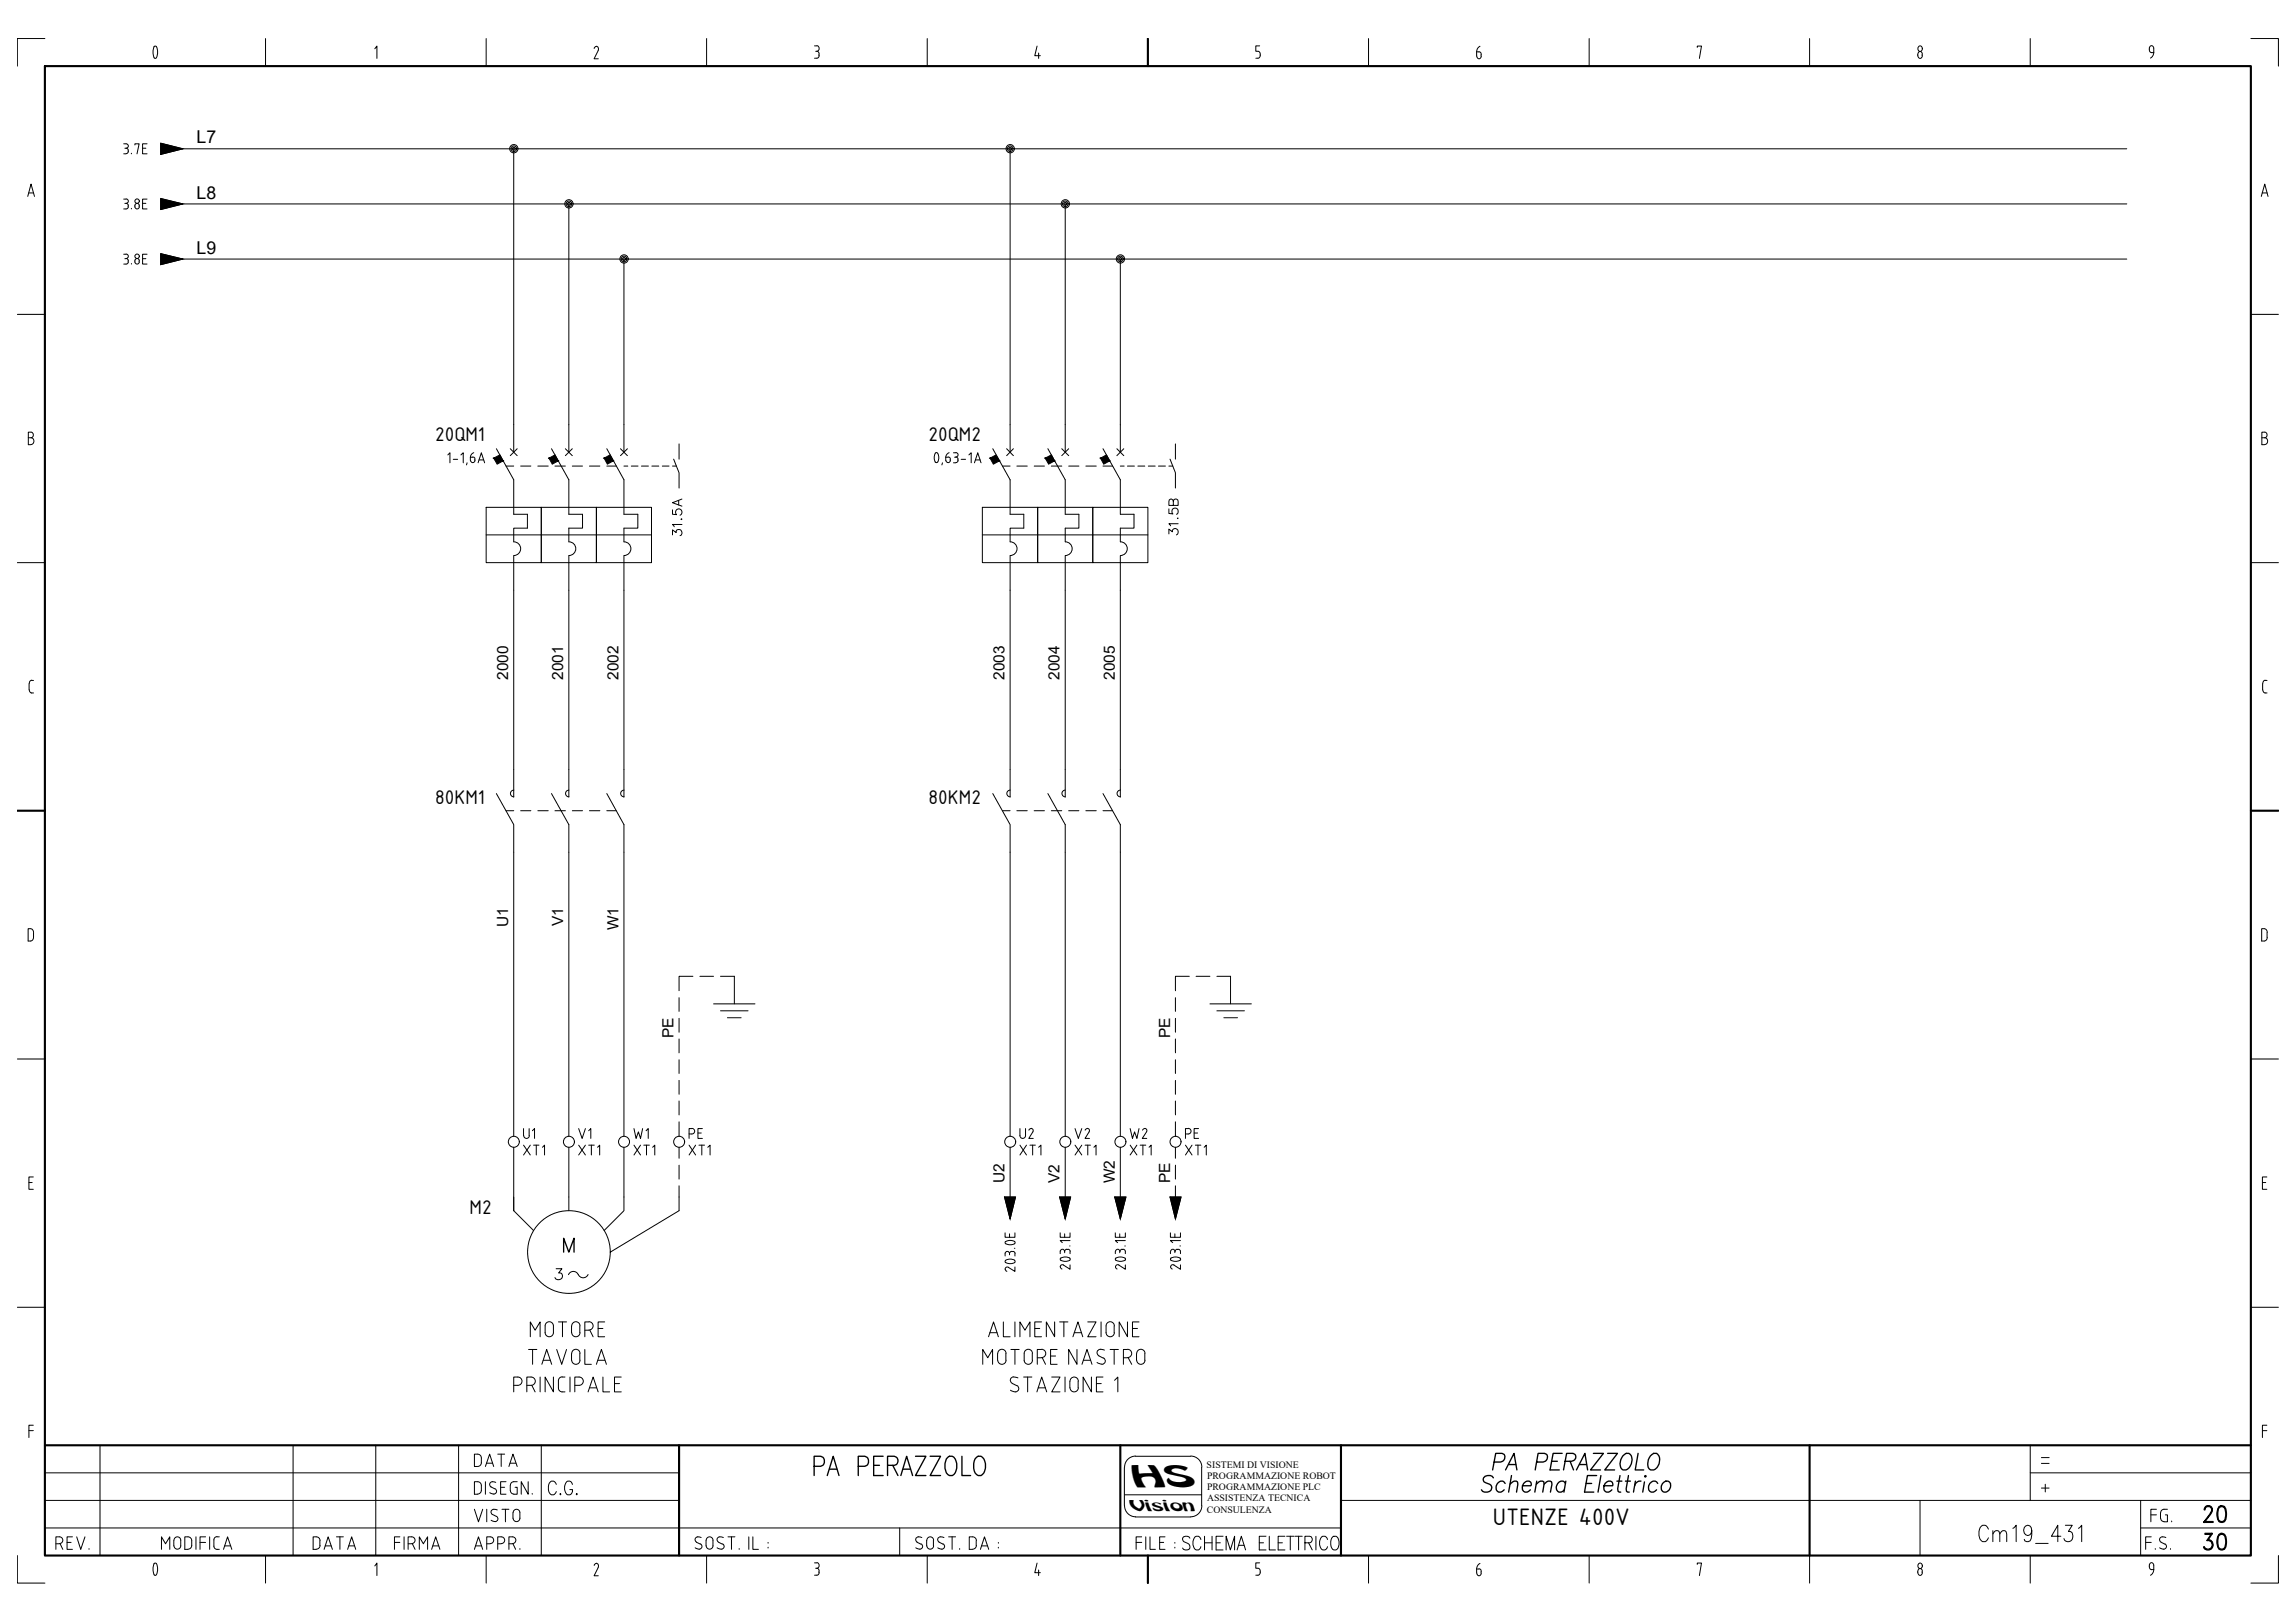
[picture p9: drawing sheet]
<svg xmlns="http://www.w3.org/2000/svg" width="420mm" height="297mm" viewBox="0 0 420 297" stroke-linecap="round" stroke-linejoin="round" font-family="sans-serif">
<defs><g id="words">
<text font-size="4.8" x="207.4" y="272.1">HS</text>
<text font-size="4.7" x="273.3" y="279.2">UTENZE 400V</text>
<g font-size="3.9">
<text x="79.7" y="80.8">20QM1</text>
<text x="170" y="80.8">20QM2</text>
<text x="79.7" y="147.1">80KM1</text>
<text x="170" y="147.1">80KM2</text>
<text x="86" y="222.1">M2</text>
</g>
<g font-size="3.2">
<text x="36" y="26.2">L7</text>
<text x="36" y="36.3">L8</text>
<text x="36" y="46.4">L9</text>
</g>
<g font-size="2.8">
<text x="93" y="124.4" transform="rotate(-90 93 124.4)">2000</text>
<text x="103.1" y="124.4" transform="rotate(-90 103.1 124.4)">2001</text>
<text x="113.2" y="124.4" transform="rotate(-90 113.2 124.4)">2002</text>
<text x="183.9" y="124.4" transform="rotate(-90 183.9 124.4)">2003</text>
<text x="194" y="124.4" transform="rotate(-90 194 124.4)">2004</text>
<text x="204.1" y="124.4" transform="rotate(-90 204.1 124.4)">2005</text>
<text x="93" y="169.7" transform="rotate(-90 93 169.7)">U1</text>
<text x="103.1" y="169.5" transform="rotate(-90 103.1 169.5)">V1</text>
<text x="113.2" y="170.3" transform="rotate(-90 113.2 170.3)">W1</text>
<text x="123.3" y="190" transform="rotate(-90 123.3 190)">PE</text>
<text x="214.2" y="190" transform="rotate(-90 214.2 190)">PE</text>
<text x="183.9" y="216.5" transform="rotate(-90 183.9 216.5)">U2</text>
<text x="194" y="216.5" transform="rotate(-90 194 216.5)">V2</text>
<text x="204.1" y="216.5" transform="rotate(-90 204.1 216.5)">W2</text>
<text x="214.2" y="216.5" transform="rotate(-90 214.2 216.5)">PE</text>
</g>
<text font-size="2.4" x="206.9" y="276.6">Vision</text>
<g font-size="1.8">
<text x="220.9" y="268.7">SISTEMI DI VISIONE</text>
<text x="221" y="270.8">PROGRAMMAZIONE ROBOT</text>
<text x="221" y="272.8">PROGRAMMAZIONE PLC</text>
<text x="221" y="274.8">ASSISTENZA TECNICA</text>
<text x="220.9" y="276.8">CONSULENZA</text>
</g>
</g></defs>
<path d="M8.2 12.1h403.9v272.6h-403.9zM210.1 7.1v5M3.2 148.4h5M412.1 148.4h5M8.2 264.5h403.9M124.3 264.5v20.2M205.1 264.5v20.2M245.5 264.5v20.2M331.3 264.5v20.2M210.1 284.7v5" fill="none" stroke="#000" stroke-width=".39"/>
<g fill="none" stroke="#000" stroke-width=".18">
<path d="M8.2 7.1h-5v5M28.2 8.6l.2-.2 .2 .2M28.2 8.5l-.2 1.3a.76 .76 0 0 0 .4 .9l.2-.1a2.48 2.48 0 0 0 .1-2.1M48.6 7.1v5M68.6 8.9l.4-.5v2.3M89 7.1v5M109.2 8.5l.3 .2v.5M109.2 8.5l-.4 .4M109.5 9.3l-.7 1.5h.7M129.4 7.1v5M149.1 8.4h.4M149.1 10.7h.4"/>
<path d="M149.3 9.4h.2M149.6 8.4a.53 .53 0 0 1 .4 .5 .53 .53 0 0 1-.4 .5l.3 .2 .1 .3M149.9 9.9v.3M150 10.1l-.1 .3-.3 .3M169.8 7.1v5M189.9 8.4l-.5 1.8h1.1M190.1 9.7v1M230.6 8.4h-.7v1l.6 .1 .2 .4M230.7 9.9a.57 .57 0 0 1-.4 .8h-.4M250.5 7.1v5M270.4 10.2v.3l.4 .3 .3-.3 .1-.3M271 8.5a1.14 1.14 0 0 0-.7 1"/>
<path d="M271.1 10v.3M271.2 10a.41 .41 0 0 0-.4-.5h-.5v.8M290.9 7.1v5M310.7 8.7v-.3h.8l-.4 2.3M331.3 7.1v5M351.1 9.9v.3M351.1 9.9l.1-.2 .3-.3a.55 .55 0 0 1 .4 .8M351.1 10.2l.1 .2 .3 .3 .4-.3v-.2M351.3 8.5a.47 .47 0 0 1 .6 .4 .47 .47 0 0 1-.6 .4 .59 .59 0 0 1 0-.8zM371.7 7.1v5M393.5 9.1a.51 .51 0 0 1 .1-.5 .51 .51 0 0 1 .5-.2l.2 .5v.7M393.5 9.1l.2 .5h.6"/>
<path d="M394.3 9.5a1.16 1.16 0 0 1-.6 1.1M412.1 7.1h5v5M5.1 35.9l.6-2.2 .6 2.2M5.3 35.3h.8M22.6 26.3h.5a.41 .41 0 0 1 .4 .4 .41 .41 0 0 1-.4 .4M22.6 28.2h.5M22.6 36.4h.5M22.9 27.1h.2M22.9 37.2h.2M23.1 27.1a.42 .42 0 0 1 .4 .6M23.1 36.4a.41 .41 0 0 1 .4 .4 .41 .41 0 0 1-.4 .4M23.1 37.2a.52 .52 0 0 1 .4 .5 .52 .52 0 0 1-.4 .5h-.5"/>
<path d="M23.5 27.7l-.2 .4h-.2M24.1 28v.2M24.1 38.1v.1M24.7 26.5v-.2h.8l-.4 1.9M24.9 37.3a.46 .46 0 0 1 .6 .5 .46 .46 0 0 1-.8 .2v-.4zM26.1 27.1h.6M26.1 37.2h.6M26.9 26.3h-.8v1.9h.8M26.9 36.4h-.8v1.8h.8M29.4 26.2l4.1 1-4.1 1.1zM29.4 36.3l4.1 1-4.1 1zM33.5 27.2h355.9"/>
<path d="M33.5 37.3h355.9M94.1 27.2v55.6M104.1 37.3v45.5M184.9 27.2v55.6M195 37.3v45.5M414 35.9l.6-2.2 .6 2.2M414.2 35.3h.8M3.2 57.5h5M22.6 46.5h.5M22.9 47.3h.2M23.1 46.5a.41 .41 0 0 1 .4 .4 .41 .41 0 0 1-.4 .4M23.1 47.3l.2 .1 .2 .3"/>
<path d="M23.5 47.7a.42 .42 0 0 1-.4 .6h-.5M24.1 48.2v.1M24.7 47.7a.41 .41 0 0 1 .4-.4 .41 .41 0 0 1 .4 .4M24.7 47.7a.43 .43 0 0 0 .4 .6 .43 .43 0 0 0 .4-.6M26.1 47.3h.6M26.9 46.5h-.8v1.8h.8M29.4 46.4l4.1 1-4.1 1zM33.5 47.4h355.9M114.2 47.4v35.4M205.1 47.4v35.4M412.1 57.5h5M5.2 80.1h.5"/>
<path d="M5.7 80.1a.63 .63 0 0 1 .5 .6 .63 .63 0 0 1-.5 .7M5.7 80.1a.53 .53 0 0 0 .4-.5 .53 .53 0 0 0-.4-.5h-.5v2.3h.5M82 83.3l.4-.4v1.8M83 84.1h.8M84.4 83.3l.4-.4v1.8M85.5 84.7l-.1 .4M86.1 84.3a.41 .41 0 0 0 .5 .4 .41 .41 0 0 0 .4-.4M86.7 82.9a.93 .93 0 0 0-.6 .8M86.9 84.1v.2M87 84.1a.37 .37 0 0 0-.5-.5l-.4 .1v.6M87.5 84.7l.6-1.8 .6 1.8M87.7 84.2h.8"/>
<path d="M89 92.9h10.1v10.1h-10.1zM89 97.9h30.3M90.9 82.1l3.2 5.7v6.3h2.5v2.6h-2.5v2.5a1.25 1.25 0 0 1 1.2 1.2 1.25 1.25 0 0 1-1.2 1.3M92.6 85.3h1.5M93.4 82.1l1.3 1.3M94.7 82.1l-1.3 1.3M95.3 85.3h1.9M98.5 85.3h1.9M99.1 92.9h10.1v10.1h-10.1zM101 82.1l3.1 5.7v6.3h2.5v2.6h-2.5v2.5M101.6 85.3h1.9M103.5 82.1l1.3 1.3"/>
<path d="M104.2 99.2a1.25 1.25 0 0 1 1.2 1.2 1.25 1.25 0 0 1-1.2 1.3M104.8 82.1l-1.3 1.3M104.8 85.3h1.8M107.9 85.3h1.9M109.2 92.9h10.1v10.1h-10.1zM111.1 82.1l3.1 5.7v6.3h2.6v2.6h-2.6v2.5a1.25 1.25 0 0 1 1.3 1.2 1.25 1.25 0 0 1-1.3 1.3M111.1 85.3h1.7M113.6 82.1l1.3 1.3M114.2 85.3h.7M114.9 82.1l-1.3 1.3M115.6 85.3h1.2M117.4 85.3h1.3"/>
<path d="M119.3 85.3h1.3M121.2 85.3h1.3M123.1 97.9v-.9l.7 .5a.57 .57 0 0 1 .8-.5 .57 .57 0 0 1 .1 1h-.2M123.1 93.3v.8l.8 .1a.61 .61 0 0 1 0-.9 .61 .61 0 0 1 .9 .1 .61 .61 0 0 1-.3 .9M123.1 85.3h.7M123.3 84l1 2.5v2.8M124.2 91.6v.8M124.3 81.2v2.8M124.7 94.9l.1 .1h-.1M124.8 96h-1.7l.3 .4M124.8 91.3l-1.7 .7 1.7 .6M171.2 82.9l.2-.1 .2 .1"/>
<path d="M171.2 83a1.26 1.26 0 0 0 .2 1.7l.2-.1M171.7 83a1.71 1.71 0 0 1 0 1.6M172.5 84.7l-.1 .4M173.1 83.7l.5-.1a.47 .47 0 0 1 .4 .7 .47 .47 0 0 1-.8 .2v-.2M173.1 83.7v.6M173.8 82.9a.93 .93 0 0 0-.7 .8M174.6 82.9h.4M174.6 84.7h.4M174.8 83.7h.2M175 82.8a.41 .41 0 0 1 .4 .4 .41 .41 0 0 1-.4 .4M175 83.6l.3 .2 .1 .2M175.4 84.1a.42 .42 0 0 1-.4 .6"/>
<path d="M176 84.1h.8M177.4 83.3l.4-.4v1.8M178.4 84.7l.6-1.8 .6 1.8M178.6 84.2h.8M179.8 92.9h10.2v10.1h-10.2zM179.8 97.9h30.3M181.8 82.1l3.1 5.7v6.3h2.5v2.6h-2.5v2.5M183.5 85.3h1.4M184.3 82.1l1.2 1.3M184.9 99.2a1.25 1.25 0 0 1 1.3 1.2 1.25 1.25 0 0 1-1.3 1.3M185.5 82.1l-1.2 1.3M186.2 85.3h1.9"/>
<path d="M189.3 85.3h1.9M190 92.9h10.1v10.1h-10.1zM191.8 82.1l3.2 5.7v6.3h2.5v2.6h-2.5v2.5a1.25 1.25 0 0 1 1.3 1.2 1.25 1.25 0 0 1-1.3 1.3M192.5 85.3h1.9M194.4 82.1l1.3 1.3M195.7 85.3h1.8M195.7 82.1l-1.3 1.3M198.8 85.3h1.9M200.1 92.9h10v10.1h-10zM201.9 82.1l3.2 5.7v6.3h2.5v2.6h-2.5v2.5M201.9 85.3h1.8M204.5 82.1l1.2 1.3"/>
<path d="M205.1 85.3h.7M205.1 99.2a1.25 1.25 0 0 1 1.3 1.2 1.25 1.25 0 0 1-1.3 1.3M205.7 82.1l-1.2 1.3M206.4 85.3h1.3M208.3 85.3h1.3M210.2 85.3h1.3M212.1 85.3h1.3M214 97.7v-.9l.6 .5a.55 .55 0 0 1 .6-.6 .55 .55 0 0 1 .5 .8l-.1 .2-.2 .2M214 93.1v.9l.7 .1a.6 .6 0 0 1 0-1 .6 .6 0 0 1 .9 .1 .6 .6 0 0 1-.2 .9M214 85.3h.7M214.2 84l1 2.5v2.8M214.8 91.8a.44 .44 0 0 1 .4-.5 .44 .44 0 0 1 .5 .5v.7h-1.7v-.7l.1-.4a.38 .38 0 0 1 .6 .1l.1 1"/>
<path d="M215.2 81.2v2.8M215.6 94.8l.1 .1h-.2M215.7 95.8h-1.7l.3 .4M414.1 80.1h.5M414.6 80.1a.63 .63 0 0 1 .5 .6 .63 .63 0 0 1-.5 .7M414.6 80.1a.53 .53 0 0 0 .4-.5 .53 .53 0 0 0-.4-.5h-.5v2.3h.5M3.2 103h5M94.1 101.7v44.2M104.1 101.7v44.2M114.2 101.7v44.2M184.9 101.7v44.2M195 101.7v44.2"/>
<path d="M205.1 101.7v44.2M412.1 103h5M5.3 125.1v1.2M5.4 126.2v.3l.4 .3M5.8 126.8h.3M5.8 124.5h.3M5.8 124.5l-.4 .3v.3M414.3 126.2l.2 .5 .5 .1M414.7 124.5h.3M414.7 124.5l-.4 .3-.1 1.5M90.9 145.2l3.2 5.7v57.1M92.6 148.4h1.5"/>
<path d="M94.1 144.6a.62 .62 0 0 0-.6 .6 .62 .62 0 0 0 .6 .6M95.3 148.4h1.9M98.5 148.4h1.9M101 145.2l3.1 5.7v57.1M101.6 148.4h1.9M104.2 144.6a.62 .62 0 0 0-.7 .6 .62 .62 0 0 0 .7 .6M104.8 148.4h1.8M107.9 148.4h1.9M111.1 145.2l3.1 5.7v57.1M111.1 148.4h1.7M114.2 144.6a.62 .62 0 0 0-.6 .6 .62 .62 0 0 0 .6 .6M181.8 145.2l3.1 5.7v57.1"/>
<path d="M183.5 148.4h1.4M184.9 144.6a.62 .62 0 0 0-.6 .6 .62 .62 0 0 0 .6 .6M186.2 148.4h1.9M189.3 148.4h1.9M191.8 145.2l3.2 5.7v57.1M192.5 148.4h1.9M195 144.6a.62 .62 0 0 0-.6 .6 .62 .62 0 0 0 .6 .6M195.7 148.4h1.8M198.8 148.4h1.9M201.9 148.4h1.8M201.9 145.2l3.2 5.7v57.1M205.1 144.6a.62 .62 0 0 0-.6 .6 .62 .62 0 0 0 .6 .6"/>
<path d="M5.2 170h.4a.63 .63 0 0 1 .5 .7v.8a.63 .63 0 0 1-.5 .7h-.4zM126.9 178.7h-2.6v2.6M128.1 178.7h2.5M131.9 178.7h2.5v5M217.7 178.7h-2.5v2.6M219 178.7h2.5M222.8 178.7h2.5v5M415 170.7v.9M415.1 170.7a.63 .63 0 0 0-.6-.7h-.4v2.2h.4a.63 .63 0 0 0 .6-.7M3.2 193.8h5M124.3 182.6v2.5M124.3 186.4v2.5"/>
<path d="M124.3 190.1v2.6M124.3 194v2.5M124.3 197.7v2.6M130.6 183.7h7.6M131.9 185h5M133.2 186.3h2.5M215.2 182.6v2.5M215.2 186.4v2.5M215.2 190.1v2.6M215.2 194v2.5M215.2 197.7v2.6M221.5 183.7h7.6"/>
<path d="M222.8 185h5M224 186.3h2.6M412.1 193.8h5M5.3 216.4h.6M6.1 215.4h-.8v2.3h.8M94.1 210v11.6l3.6 3.6M95.8 209.6l1.3 1.8M95.8 206.6v1.3M96.9 206.6v1.2a.51 .51 0 0 1-.5 .6 .51 .51 0 0 1-.5-.6M97.1 209.6l-1.3 1.8M97.5 206.9l.4-.3v1.8M97.7 209.6h1"/>
<path d="M98.2 209.6v1.8M99.3 210l.4-.4v1.8M104.1 210v11.6M105.9 206.6l.7 1.8 .6-1.8M105.9 209.6l1.3 1.8M107.2 209.6l-1.3 1.8M107.8 206.9l.4-.3v1.8M107.8 209.6h1M108.3 209.6v1.8M109.4 210l.4-.4v1.8M114.2 210v11.6l-3.6 3.6M116.1 206.6l.4 1.8 .4-1.2 .4 1.2 .4-1.8"/>
<path d="M116.1 209.6l1.2 1.8M117.3 209.6l-1.2 1.8M117.9 209.6h1M118.3 206.9l.4-.3v1.8M118.4 209.6v1.8M119.5 210l.4-.4v1.8M124.3 217v4.6l-12.6 7.6M124.3 201.5v2.5M124.3 205.3v2.7M124.3 210v2M124.3 213.3v2.5M126.2 209.6l1.2 1.8"/>
<path d="M126.6 206.6h-.4v1.8M126.7 206.5a.51 .51 0 0 1 .5 .5 .51 .51 0 0 1-.5 .5h-.5M127.4 209.6l-1.2 1.8M127.8 207.4h.6M128 209.6h1M128.5 209.6v1.8M128.6 206.6h-.8v1.8h.8M129.6 210l.4-.4v1.8M183.9 219.1h2l-1 4zM184.9 210v9.1M186.7 206.6v1.2a.51 .51 0 0 0 .5 .6 .51 .51 0 0 0 .5-.6v-1.2M186.7 209.6l1.2 1.8"/>
<path d="M187.9 209.6l-1.2 1.8M188.6 209.6h.9M188.8 206.5l.3 .2v.4M188.8 206.6l-.4 .2M189.1 209.6v1.8M189.1 207.2l-.8 1.2h.9M190.1 210l.5-.4v1.8M194 219.1h2l-1 4zM195 210v9.1M196.8 206.6l.6 1.8 .6-1.8M196.8 209.6l1.2 1.8M198 209.6l-1.2 1.8"/>
<path d="M198.6 209.6h1M199.1 206.5l.3 .2v.4M199.1 206.6l-.4 .2M199.1 209.6v1.8M199.4 207.2l-.8 1.2h.9M200.3 210l.4-.4v1.8M204.1 219.1h2l-1 4zM205.1 210v9.1M206.9 206.6l.4 1.8 .4-1.2 .4 1.2 .4-1.8M206.9 209.6l1.2 1.8M208.1 209.6l-1.2 1.8M208.7 209.6h1.1"/>
<path d="M209.2 209.6v1.8M209.6 206.5l.2 .1 .2 .4-.9 1.4h.8M209.6 206.6l-.4 .2M210.4 210l.3-.4v1.8M214.2 219.1h2l-1 4zM215.2 201.5v2.5M215.2 205.3v2.7M215.2 210v2M215.2 213.3v2.5M215.2 217v2.1M217 209.6l1.2 1.8M217.5 206.6h-.5v1.8"/>
<path d="M217.5 206.5a.51 .51 0 0 1 .6 .5 .51 .51 0 0 1-.6 .5h-.5M218.2 209.6l-1.2 1.8M218.6 207.4h.7M218.8 209.6h1.1M219.3 209.6v1.8M219.4 206.6h-.8v1.8h.8M220.5 210l.3-.4v1.8M414.2 216.4h.6M415 215.4h-.8v2.3h.8M3.2 239.3h5M101.8 232.2h1.1l-.6 .8a.65 .65 0 0 1 .7 .7 .65 .65 0 0 1-.9 .5l-.4-.2-.1-.2M104.1 233.3a.97 .97 0 0 1 .9-.6 .97 .97 0 0 1 .9 .6"/>
<path d="M105.9 233.3a.97 .97 0 0 0 .9 .6 .97 .97 0 0 0 .9-.6M184 225.6v.8h1.8v-.8M184 232.3l.3 .4M184.1 230.7l-.1 .3a1.59 1.59 0 0 0 1.8 .1M184.1 230.6a1.71 1.71 0 0 1 1.7 0M184.6 231.9h-.4l-.2 .4M184.8 229.4a.41 .41 0 0 0-.4-.4 .41 .41 0 0 0-.4 .4v.5M184.8 225.8v.6M184.8 229.4v.3M185.2 229.1h.2M185.2 229l-.3 .2-.1 .2M185.4 229l.4 .2v.7"/>
<path d="M185.7 228.5h.1M185.7 230.7l.1 .2-.1 .2M185.7 227.2l.1 .2-.1 .2M185.8 227.2a1.33 1.33 0 0 0-1.8 .2v.1a1.59 1.59 0 0 0 1.8 .1M185.8 231.9v.8l-1.2-.7M194.1 225.6v.8h1.8v-.8M194.1 229.1v.3M194.1 231.9l.3 .4M194.2 230.2l-.1 .3 .1 .2M194.2 230.3a1.71 1.71 0 0 1 1.6 0M194.7 231.5h-.4l-.2 .4M194.9 225.8v.6"/>
<path d="M194.9 229.1v.2M195.3 228.7h.2M195.3 228.6l-.3 .2-.1 .2a.41 .41 0 0 0-.4-.4 .41 .41 0 0 0-.4 .4M195.5 228.6l.4 .2v.2M195.8 230.2l.1 .4a1.49 1.49 0 0 1-1.7 .1M195.8 228h.1M195.9 231.5v.8l-1.2-.8M195.9 227h-1.8l.4 .4M195.9 229.1v.3M204.2 225.6v.8h1.8v-.8M204.2 229.1v.3M204.3 230.2l-.1 .4a1.59 1.59 0 0 0 1.7 .1"/>
<path d="M204.3 230.3a1.71 1.71 0 0 1 1.6 0M204.8 231.5a.41 .41 0 0 0-.5 .2 .41 .41 0 0 0 .2 .6M205 225.8v.6M205 229.1v.2M205.4 228.7h.2M205.4 228.6l-.2 .1-.2 .3a.41 .41 0 0 0-.4-.4 .41 .41 0 0 0-.4 .4M205.6 228.6l.4 .2v.2M205.9 228h.1M206 230.2l.1 .3-.1 .2M206 231.5v.8l-1.2-.8M206 227h-1.8l.4 .4M206 229.1v.3"/>
<path d="M214.3 225.6v.8h1.8v-.8M214.3 229.1v.3M214.4 230.2l-.1 .3a1.28 1.28 0 0 0 1.8 0l-.1-.3M214.4 230.3a1.71 1.71 0 0 1 1.6 0M214.9 231.5a.41 .41 0 0 0-.6 .2 .41 .41 0 0 0 .3 .6M215.1 225.8v.6M215.1 229.1v.2M215.5 228.7h.2M215.5 228.6l-.3 .2-.1 .2a.41 .41 0 0 0-.4-.4 .41 .41 0 0 0-.4 .4M215.7 228.6l.4 .2v.2M216 228h.1M216.1 231.5v.8l-1.2-.8"/>
<path d="M216.1 227h-1.8l.4 .4M216.1 229.1v.3M412.1 239.3h5M94.1 253.5h.7a.76 .76 0 0 0 .8-.7 .76 .76 0 0 0-.8-.8h-.7v2.7M96.4 253.5h.8M96.8 247h1.5M97.1 244.7v-2.8l.9 1.6 .9-1.6v2.8M97.2 252h-.8v2.7M97.2 252a.76 .76 0 0 1 .8 .8 .76 .76 0 0 1-.8 .7M97.4 253.5l.6 1.2M97.5 247v2.7M98.9 252v2.7"/>
<path d="M99.2 249.7l.9-2.7 .9 2.7M99.4 249h1.4M100 242.1a.76 .76 0 0 1 .8-.1 .76 .76 0 0 1 .5 .7v1.2a.76 .76 0 0 1-.7 .8 .76 .76 0 0 1-.8-.8v-1.2zM101.3 252v2.7l-1.5-2.7v2.7M101.9 247l.9 2.7 .9-2.7M102.2 241.9h1.5M102.9 254.7h.5M102.9 252h.5M102.9 252a.69 .69 0 0 0-.7 .7v1.4a.69 .69 0 0 0 .7 .6M103 241.9v2.8M104.4 252v2.7M104.6 242.7v1.2"/>
<path d="M104.6 247.7v1.3M104.7 242.7a.76 .76 0 0 1 .7-.8 .76 .76 0 0 1 .8 .8M104.7 243.9a.76 .76 0 0 0 .7 .8 .76 .76 0 0 0 .8-.8M104.7 247.7a.76 .76 0 0 1 .7-.8 .76 .76 0 0 1 .8 .8M104.7 248.9a.76 .76 0 0 0 .7 .8 .76 .76 0 0 0 .8-.8M105.2 253.5h.8M106 252h-.8v2.7M106 252a.76 .76 0 0 1 .8 .8 .76 .76 0 0 1-.8 .7M106.2 242.7v1.2M106.2 247.7v1.3M107.1 247v2.7h1.2M107.1 243.5h.7"/>
<path d="M107.7 254.7l.9-2.7 .9 2.7M107.8 241.9h-.7v2.8M107.8 241.9a.76 .76 0 0 1 .8 .8 .76 .76 0 0 1-.8 .7M108 254h1.2M108 243.5l.6 1.2M109.2 249.7l.9-2.7 .9 2.7M109.5 249h1.2M109.5 243.1h.9M110.4 252v2.7h1.2M110.7 241.9h-1.2v2.8h1.2M112.5 253.2h.9M113.7 252h-1.2v2.7h1.2"/>
<path d="M179.9 249.7v-2.7l.9 1.5 .9-1.5v2.7M181 244.7l.9-2.8 .9 2.8M181.2 243.9h1.3M182.6 247.7v1.3M182.7 247.7a.76 .76 0 0 1 .7-.8 .76 .76 0 0 1 .8 .8M182.7 248.9a.76 .76 0 0 0 .7 .8 .76 .76 0 0 0 .8-.8M183.7 241.9v2.8h1.2M184.2 247.7v1.3M185.1 247h1.5M185.3 253.2l.9 .4M185.8 241.9v2.8M185.8 247v2.7"/>
<path d="M186.2 253.6a.64 .64 0 0 1 .2 .8 .64 .64 0 0 1-.8 .3l-.6-.3M186.4 252.2l-.5-.2a.62 .62 0 0 0-.9 .3 .62 .62 0 0 0 .3 .9M186.7 244.7v-2.8l.9 1.6 1-1.6v2.8M187.4 252h1.5M188.1 252v2.7M189 247.7v1.3M189 247.7a.76 .76 0 0 0-.7-.8 .76 .76 0 0 0-.8 .8v1.3a.76 .76 0 0 0 .8 .7 .76 .76 0 0 0 .7-.8M189.4 243.1h1M189.8 254.7l.9-2.7 .9 2.7M190.1 254h1.3M190.7 241.9h-1.3v2.8h1.3M190.7 247h-.8v2.7"/>
<path d="M190.7 246.9a.76 .76 0 0 1 .8 .8 .76 .76 0 0 1-.8 .8h-.8M190.8 248.5l.6 1.2M192.3 248.2h1M192.5 252h1.6l-1.6 2.7h1.6M193.1 241.9v2.8l-1.5-2.8v2.8M193.5 247h-1.2v2.7h1.2M194 241.9h1.5M194.8 241.9v2.8M195 252v2.7M195.9 252.8v1.2M195.9 252.8a.76 .76 0 0 1 .8-.8 .76 .76 0 0 1 .7 .8v1.2M195.9 254a.76 .76 0 0 0 .8 .7 .76 .76 0 0 0 .7-.7"/>
<path d="M196.4 244.7l.9-2.8 .9 2.8M196.7 243.9h1.3M197.2 247v2.7l-1.5-2.7v2.7M198.1 249.7l.9-2.7 .9 2.7M198.4 249h1.2M199.1 241.9h1.6l-1.6 2.8h1.6M199.8 252v2.7l-1.5-2.7v2.7M200.7 253.2h.9M200.8 249.4l.9 .3M201.2 248.1l.8 .5M201.6 241.9v2.8M201.9 252h-1.2v2.7h1.2"/>
<path d="M202 248.5a.62 .62 0 0 1 .3 .7 .62 .62 0 0 1-.6 .5M202.2 247.1l-.3-.1a.67 .67 0 0 0-.9 .2 .67 .67 0 0 0 .2 .9M202.7 242.1a.76 .76 0 0 1 .8-.1 .76 .76 0 0 1 .5 .7v1.2a.76 .76 0 0 1-.7 .8 .76 .76 0 0 1-.8-.8v-1.2zM203.2 247h1.6M204 247v2.7M204 252.6l.6-.6v2.7M206.4 241.9v2.8l-1.5-2.8v2.8M206.4 247h-.7v2.7M206.4 246.9a.76 .76 0 0 1 .8 .8 .76 .76 0 0 1-.8 .8h-.7M206.6 248.5l.6 1.2M207.3 243.1h.9M208.1 247.7v1.3"/>
<path d="M208.1 247.7a.76 .76 0 0 1 .8-.8 .76 .76 0 0 1 .7 .8M208.1 248.9a.76 .76 0 0 0 .8 .8 .76 .76 0 0 0 .7-.8M208.5 241.9h-1.2v2.8h1.2M209.6 247.7v1.3M5.3 261.8h.8M6.1 260.8h-.8v2.3M8.2 279.6h237.3M8.2 269.6h116.1M8.2 274.6h116.1M18.3 264.5v20.2M53.7 264.5v20.2M68.8 264.5v20.2"/>
<path d="M84 264.5v20.2M86.9 266.1h.5a.69 .69 0 0 1 .7 .7v.9a.69 .69 0 0 1-.7 .7h-.5zM86.9 276.2l.7 2.3 .8-2.3M88.1 272.8a.69 .69 0 0 1-.7 .6M88.1 272.8v-.9a.69 .69 0 0 0-.7-.7h-.5v2.3h.5M88.9 268.4l.7-2.3 .8 2.3M88.9 271.2v2.3M89.1 267.8h1.1M89.1 276.2v2.3M89.9 272.1l.7 .4M90.1 271.2l.7 .1M90.2 271.2a.51 .51 0 0 0-.5 .4 .51 .51 0 0 0 .2 .5"/>
<path d="M90.6 272.5a.57 .57 0 0 1 .1 .8 .57 .57 0 0 1-.8 0l-.2-.1M90.9 277.5a.57 .57 0 0 1 .1 .9 .57 .57 0 0 1-.9 0l-.2-.2M91 276.4l-.2-.1a.57 .57 0 0 0-.8 .1 .57 .57 0 0 0 .2 .8l.7 .3M91.1 266.1h1.3M91.7 272.2h.7M91.8 266.1v2.3M91.9 276.2h1.3M92.5 276.2v2.3M92.6 271.2h-.9v2.3h.9M93.2 268.4l.7-2.3 .8 2.3M93.4 267.8h1M93.4 271.8v1"/>
<path d="M93.5 272.8a.62 .62 0 0 0 .6 .6M93.9 276.9v1M93.9 276.8a.62 .62 0 0 1 .7-.6 .62 .62 0 0 1 .6 .6v1.1a.62 .62 0 0 1-.6 .6 .62 .62 0 0 1-.7-.6M94.3 272.2h.4v1.3h-.6M94.7 271.2h-.6a.62 .62 0 0 0-.6 .6M96.7 271.2v2.3l-1.3-2.3v2.3M97.4 273.3v.2M99.1 264.5v20.2M101.8 271.7a.75 .75 0 0 0-.9-.6 .75 .75 0 0 0-.5 .9 1.43 1.43 0 0 0 .6 1.6 .73 .73 0 0 0 .8-.6M102.6 273.3l.1 .2-.1 .1zM104.8 271.7a.67 .67 0 0 0-.7-.6 .67 .67 0 0 0-.6 .6 1.61 1.61 0 0 0 .4 1.9 .74 .74 0 0 0 .9-1h-.5M105.6 273.3l.1 .2-.1 .1-.1-.1z"/>
<path d="M164.7 279.6v5.1M205.8 273.6h14.2M207.9 277.6h10.1M207.9 266.5h10.1M207.9 266.5a2.03 2.03 0 0 0-2 2l-.1 7.1a2.09 2.09 0 0 0 2.1 2M218 266.5a2.03 2.03 0 0 1 2 2v7.1a1.97 1.97 0 0 1-2 2M245.5 274.6h166.6M351.5 274.6v10.1M364 279.9a.82 .82 0 0 0-.8-.8 .82 .82 0 0 0-.8 .8 1.89 1.89 0 0 0 .6 2.3 .87 .87 0 0 0 1-.8M368.5 279.7l.6-.5v3M371.7 269.6h40.4M371.7 264.5v10.1"/>
<path d="M373.7 267.8h1.4M373.7 266.8h1.4M373.7 272.3h1.4M374.4 271.6v1.4M378.1 279.2h1.3l-.7 1.1h.3a.96 .96 0 0 1 .4 1.4 .96 .96 0 0 1-1.4 .2l-.1-.3M380.5 279.7l.6-.5v3M391.9 279.6h20.2M391.9 274.6v10.1M393.8 277.2h1M394.8 276.2h-1v2.3M395.5 276.9v1M396.4 277.2h.4v1.3h-.6a.69 .69 0 0 1-.6-.6"/>
<path d="M396.8 276.2h-.6a.62 .62 0 0 0-.6 .6M397.6 278.4v.1M414.2 261.8h.8M415 260.8h-.8v2.3M3.2 284.7v5h5M10.2 282.5h.7M10.9 281.3h-.7v2.3M10.9 281.3a.62 .62 0 0 1 .6 .6 .62 .62 0 0 1-.6 .6M11 282.5l.5 1.1M12.3 282.3h.7M13.3 281.3h-1v2.3h1M14 281.3l.8 2.3 .8-2.3"/>
<path d="M16.3 283.4v.2M28.2 286.2l.2-.1 .2 .1M28.2 286.2l-.2 1.2a.76 .76 0 0 0 .4 .9l.2-.1a2.48 2.48 0 0 0 .1-2M29.6 283.6v-2.3l.7 1.2 .8-1.2v2.3M31.8 281.9v1M31.9 281.9a.62 .62 0 0 1 .6-.6 .62 .62 0 0 1 .6 .6v1M31.9 282.9a.62 .62 0 0 0 .6 .6 .62 .62 0 0 0 .6-.6M35.1 282v.8a.69 .69 0 0 1-.7 .7M35.1 282a.69 .69 0 0 0-.7-.7h-.6v2.3h.6M35.9 281.3v2.3M36.6 282.3h1M37.6 281.3h-1v2.3"/>
<path d="M38.4 281.3v2.3M39.2 281.8v1.2a.58 .58 0 0 0 .5 .6h.4M40.1 281.3a.72 .72 0 0 0-.9 .3v.2M40.9 283.6l.8-2.3 .7 2.3M41.1 282.9h1.1M48.6 284.7v5M58.6 282v.9M58.6 282.8a.69 .69 0 0 1-.7 .7M58.6 282a.69 .69 0 0 0-.7-.7h-.6v2.3h.6M59.3 283.6l.8-2.3 .8 2.3M59.5 282.9h1.1M61.6 281.3h1.3"/>
<path d="M62.2 281.3v2.3M63.6 283.6l.8-2.3 .7 2.3M63.9 282.9h1M68.6 286.6l.4-.5v2.3M72.2 282.3h1M73.2 281.3h-1v2.3M74 281.3v2.3M74.7 282.5h.7M75.4 281.3h-.7v2.3M75.4 281.3a.62 .62 0 0 1 .6 .6 .62 .62 0 0 1-.6 .6M75.5 282.5l.5 1.1M76.8 283.6v-2.3l.7 1.2 .8-1.2v2.3"/>
<path d="M79 283.6l.8-2.3 .7 2.3M79.2 282.9h1.1M86.9 283.6l.7-2.3 .8 2.3M87.1 282.9h1M89 284.7v5M89.1 282.5h.6M89.8 282.5a.62 .62 0 0 0 .6-.6 .62 .62 0 0 0-.7-.6h-.6v2.3M91.1 282.5h.7M91.8 282.5a.62 .62 0 0 0 .6-.6 .62 .62 0 0 0-.6-.6h-.7v2.3M93.2 282.5h.6M93.8 282.5a.62 .62 0 0 0 .6-.6 .62 .62 0 0 0-.6-.6h-.6v2.3M93.9 282.5l.5 1.1"/>
<path d="M95.2 283.4v.2M109.2 286.1l.3 .3v.5M109.2 286.1l-.4 .4M109.5 286.9l-.7 1.5h.7M128.2 282.6a.57 .57 0 0 1 .2 .8 .57 .57 0 0 1-.9 0l-.2-.1M128.4 281.4a.62 .62 0 0 0-.8-.1 .62 .62 0 0 0-.2 .8l.8 .5M129.3 281.9v1M129.3 281.9a.62 .62 0 0 1 .6-.6 .62 .62 0 0 1 .6 .6v1M129.3 282.9a.62 .62 0 0 0 .6 .6 .62 .62 0 0 0 .6-.6M129.4 284.7v5M131.8 281.3a.51 .51 0 0 0-.5 .4 .51 .51 0 0 0 .2 .5l.8 .4M131.8 281.3l.6 .1"/>
<path d="M132.3 282.6a.58 .58 0 0 1 .1 .8 .58 .58 0 0 1-.9 0l-.2-.1M133.3 281.3h1.2M133.9 281.3v2.3M135.3 283.4v.2M137.1 281.3v2.3M137.8 281.3v2.3h1.1M140.6 282.3v.1M140.6 283.2v.1M149.1 286h.4M149.1 288.3h.4M149.3 287h.2M149.6 286a.53 .53 0 0 1 .4 .5 .53 .53 0 0 1-.4 .5l.2 .1 .2 .4"/>
<path d="M149.9 287.5v.3M150 287.8l-.1 .2-.3 .3M167.7 283.3l.7 .2M167.9 282.3l.7 .3M168.1 281.3l.7 .1M168.1 281.3a.51 .51 0 0 0-.4 .4 .51 .51 0 0 0 .2 .5M168.6 282.6a.51 .51 0 0 1 .3 .5 .51 .51 0 0 1-.5 .4M169.7 282.9v-1a.62 .62 0 0 1 .6-.6 .62 .62 0 0 1 .6 .6v1M169.7 282.9a.62 .62 0 0 0 .6 .6 .62 .62 0 0 0 .6-.6M169.8 284.7v5M172.7 282.6a.57 .57 0 0 1 .1 .8 .57 .57 0 0 1-.9 0l-.2-.1M172.8 281.4l-.2-.1a.57 .57 0 0 0-.8 .1 .57 .57 0 0 0 .1 .8l.7 .4"/>
<path d="M173.7 281.3h1.2M174.3 281.3v2.3M175.7 283.4v.2M178 281.3h-.6v2.3h.6M178.1 281.3a.69 .69 0 0 1 .7 .7M178.7 282v.9M178.8 282.8a.69 .69 0 0 1-.7 .7M179.5 283.6l.7-2.3 .8 2.3M179.7 282.9h1.1M182.8 282.3v.1M182.8 283.2v.1M189.9 286.1l-.5 1.7h1.1"/>
<path d="M190.1 287.3v1.1M208 282.3h1M209 281.3h-1v2.3M209.8 281.3v2.3M210.5 281.3v2.3h1M212.3 282.3h.7M213.3 281.3h-1v2.3h1M215.1 282.3v.1M215.1 283.2v.1M217.8 281.5a.71 .71 0 0 0-.7-.4 .71 .71 0 0 0-.6 .7l.2 .3 .8 .4a.64 .64 0 0 1 .3 .8 .64 .64 0 0 1-.8 .4l-.3-.1-.2-.3M219.9 281.8a.67 .67 0 0 0-1.1-.5 1.64 1.64 0 0 0 .2 2.4 .68 .68 0 0 0 .9-.6M220.5 281.2v2.5"/>
<path d="M220.5 282.4h1.4M221.9 281.2v2.5M222.6 282.4h.8M223.9 281.2h-1.3v2.5h1.3M224.5 283.7v-2.5l.7 2.5 .8-2.5v2.5M226.5 283.7l.8-2.5 .7 2.5M226.8 282.8h1M230.5 282.4h.8M230.6 286h-.7v1l.6 .1 .2 .4M230.7 287.5a.57 .57 0 0 1-.4 .8h-.4M231.8 281.2h-1.3v2.5h1.3M232.4 281.2v2.5h1.1"/>
<path d="M234 282.4h.8M235.2 281.2h-1.2v2.5h1.2M235.5 281.2h1.4M236.2 281.2v2.5M237.1 281.2h1.3M237.7 281.2v2.5M238.9 282.4h.9a.62 .62 0 0 0 .5-.6 .62 .62 0 0 0-.5-.6h-.9v2.5M239.6 282.4l.6 1.3M240.9 281.2v2.5M243 281.8a.67 .67 0 0 0-1-.5 1.64 1.64 0 0 0 .2 2.4 .68 .68 0 0 0 .8-.6M244 281.3l.2-.1a.82 .82 0 0 1 .9 .9 1.6 1.6 0 0 1-.5 1.6 .8 .8 0 0 1-1-1 1.73 1.73 0 0 1 .4-1.4zM250.5 284.7v5"/>
<path d="M270.4 287.9v.2l.4 .3 .3-.3 .1-.2M270.8 287.2h-.5v.7M270.8 287.1a.41 .41 0 0 1 .4 .5M271 286.1a1.14 1.14 0 0 0-.7 1M271.1 287.7v.2M290.9 284.7v5M310.7 286.3v-.2h.8l-.4 2.3M331.3 284.7v5M351.1 287.6v.2M351.1 287.6l.1-.3 .3-.2a.55 .55 0 0 1 .4 .7M351.1 287.8l.1 .3 .3 .2 .4-.2v-.3M351.3 286.1a.47 .47 0 0 1 .6 .5 .47 .47 0 0 1-.6 .4 .59 .59 0 0 1 0-.9z"/>
<path d="M364.8 280.7l.6-.6 .6 .2 .1 .4v1.5M364.8 280.1v2.1M366.1 280.7l.6-.6 .5 .2 .2 .4v1.5M371.7 284.7v5M372 280.1a.77 .77 0 0 1-.8 .9 .96 .96 0 0 1-.7-1 .96 .96 0 0 1 .8-.8l.4 .1a2.7 2.7 0 0 1 0 2.7 .66 .66 0 0 1-1.1-.3M372.7 282.5h2.3M377.3 281.2h-1.7l1.1-2v3M392.8 282.3h1M393.5 286.8l.2 .4h.6l-.1-.9-.3-.3a.59 .59 0 0 0-.4 .8M393.8 281.3h-1v2.3M394.3 287.2a1.16 1.16 0 0 1-.6 1.1M394.6 283.4v.2"/>
<path d="M395.9 281.3a.51 .51 0 0 0-.5 .4 .51 .51 0 0 0 .2 .5l.7 .4M395.9 281.3l.6 .1M396.3 282.6a.57 .57 0 0 1 .2 .8 .57 .57 0 0 1-.9 0l-.2-.1M397.4 283.4v.2M417.1 284.7v5h-5"/>
<circle cx="25.1" cy="36.8" r=".41"/>
<circle cx="94.1" cy="27.2" r=".51"/>
<circle cx="94.1" cy="27.2" r=".76"/>
<circle cx="94.1" cy="27.2" r=".26"/>
<circle cx="104.2" cy="37.3" r=".51"/>
<circle cx="104.2" cy="37.3" r=".76"/>
<circle cx="104.2" cy="37.3" r=".26"/>
<circle cx="184.9" cy="27.2" r=".51"/>
<circle cx="184.9" cy="27.2" r=".76"/>
<circle cx="184.9" cy="27.2" r=".26"/>
<circle cx="195" cy="37.3" r=".51"/>
<circle cx="195" cy="37.3" r=".76"/>
<circle cx="195" cy="37.3" r=".26"/>
<circle cx="25.1" cy="46.9" r=".41"/>
<circle cx="114.2" cy="47.4" r=".51"/>
<circle cx="114.2" cy="47.4" r=".76"/>
<circle cx="114.2" cy="47.4" r=".26"/>
<circle cx="205.1" cy="47.4" r=".51"/>
<circle cx="205.1" cy="47.4" r=".76"/>
<circle cx="205.1" cy="47.4" r=".26"/>
<circle cx="94.1" cy="209" r="1.01"/>
<circle cx="104.2" cy="209" r="1.01"/>
<circle cx="114.2" cy="209" r="1.01"/>
<circle cx="124.3" cy="209" r="1.01"/>
<circle cx="184.9" cy="209" r="1.01"/>
<circle cx="195" cy="209" r="1.01"/>
<circle cx="205.1" cy="209" r="1.01"/>
<circle cx="215.2" cy="209" r="1.01"/>
<circle cx="104.2" cy="229.1" r="7.6"/>
</g>
<g fill="none" stroke="#000" stroke-width=".25">
<path d="M103.2 229.2v-2.6l.9 2.6 1-2.6v2.6M149 268.4h1.2a.95 .95 0 0 0 .8-1 .95 .95 0 0 0-.8-.9h-1.2v3.6M151.4 270.1l1.1-3.6 1.1 3.6M151.9 268.9h1.3M157.1 268.4h1.2a.95 .95 0 0 0 .7-1 .95 .95 0 0 0-.7-.9h-1.2v3.6M159.9 268.2h1.1M161.7 266.5h-1.8v3.6h1.8M162.5 268.2h1.2a.84 .84 0 0 0 .7-.8 .84 .84 0 0 0-.7-.9h-1.2v3.6M163.4 268.2l1 1.9M164.9 270.1l1.1-3.6 1.1 3.6M165.3 268.9h1.4M167.6 266.5h1.9l-1.9 3.6h1.9"/>
<path d="M170.3 266.5h1.9l-1.9 3.6h1.9M173.5 266.7l.3-.2a.99 .99 0 0 1 1.2 .9 2.23 2.23 0 0 1-.7 2.7 .99 .99 0 0 1-1.2-.9 2.5 2.5 0 0 1 .4-2.5zM176.1 266.5v3.6h1.6M178.8 266.7l.3-.2a1.21 1.21 0 0 1 1.3 1.4 2.18 2.18 0 0 1-.8 2.2 1.18 1.18 0 0 1-1.3-1.4 2.23 2.23 0 0 1 .5-2zM273.4 270.5a1.06 1.06 0 0 0-1-.5 1.06 1.06 0 0 0-.9 .8l.2 .4 1 .4 .3 .3a.98 .98 0 0 1-.5 1.2 .98 .98 0 0 1-1.3-.4M273.5 267.6h1.2a.83 .83 0 0 0 .8-.7 .83 .83 0 0 0-.5-.9h-1.2l-.5 3M275.6 271.5a.87 .87 0 0 0-1-.4 .87 .87 0 0 0-.7 .8 .8 .8 0 0 0 .1 .9 .8 .8 0 0 0 .8 .3l.6-.4M275.6 269l1.6-3 .5 3M276.2 268h1.3M276.4 271.6l.8-.5 .6 .1 .1 .4-.3 1.5M276.7 270.1l-.5 3M278.7 271.9h1.6a.59 .59 0 0 0-.4-.8 1.1 1.1 0 0 0-1.1 .7 1.1 1.1 0 0 0 .4 1.3h.4l.6-.4"/>
<path d="M281.3 271.6l.7-.5 .6 .1-.2 1.9M281.3 267.6h1.2a.82 .82 0 0 0 .8-.7 .82 .82 0 0 0-.5-.9h-1.2l-.5 3M281.3 271.1l-.3 2M282.7 271.6l.7-.5 .7 .1v.4l-.3 1.5M284.1 267.4h1M286 266h-1.7l-.5 3h1.7M286.5 267.4h1.2a.78 .78 0 0 0 .7-.4 .78 .78 0 0 0-.1-.8l-.3-.2h-1.2l-.6 3M286.6 271.5a.87 .87 0 0 0-1-.4 .87 .87 0 0 0-.6 .8 .8 .8 0 0 0 .8 1.2l.6-.4M286.7 271.1l-.4 2M287.4 267.4l.7 1.6M288.6 269l1.6-3 .5 3M289.2 268h1.2"/>
<path d="M290.4 271.5h1M291.7 266h1.8l-2.3 3h1.8M292.3 270.1h-1.7l-.5 3h1.7M293.1 270.1l-.5 3M293.7 271.9h1.5a.63 .63 0 0 0-.3-.8 1.1 1.1 0 0 0-1.2 .7 1.1 1.1 0 0 0 .4 1.3h.4l.6-.4M294.3 266h1.8l-2.3 3h1.8M296 271.1h.9M296.6 270.1l-.4 2.4v.4l.5 .2M297.1 266.5a.87 .87 0 0 1 .8-.5 .87 .87 0 0 1 .8 .5 2.09 2.09 0 0 1-1 2.5h-.6a1.71 1.71 0 0 1 0-2.5zM297.6 271.1h.9M298.1 270.1l-.4 2.4 .1 .4 .5 .2M299.4 271.1l-.4 2"/>
<path d="M299.9 266l-.5 3h1.5M300.4 271.1a1.05 1.05 0 0 0-1.1 .8M301.1 271.2l-.4 1.9M301.1 270.2l.2-.1 .1 .1-.2 .1zM302.2 266.5a.87 .87 0 0 1 .7-.5 .87 .87 0 0 1 .8 .5 2.03 2.03 0 0 1-.9 2.5h-.6a1.67 1.67 0 0 1 0-2.5zM303.5 271.5a.9 .9 0 0 0-1-.4 .9 .9 0 0 0-.7 .8 .8 .8 0 0 0 .1 .9 .8 .8 0 0 0 .8 .3l.6-.4M304.4 271.5a.8 .8 0 0 1 1.1-.4 .8 .8 0 0 1 .3 1.1 .9 .9 0 0 1-.6 .9 .9 .9 0 0 1-1-.4v-.8zM403.5 278.5h1.7v.1h-1.8l1.1-1.4a.87 .87 0 0 0 0-1.5h-.5l-.2 .2-.1 .4h-.2l.3-.6 .2-.1h.5a.93 .93 0 0 1 .2 1.6l-1.2 1.4M406.3 275.7l.3-.1 .6 .1a2.8 2.8 0 0 1 0 2.8l-.6 .1a1.47 1.47 0 0 1-.7-1.7zM406.3 278.3l.3 .2 .6-.2M406.3 275.9l.3-.2 .6 .2M406.4 275.7a2.8 2.8 0 0 0 0 2.8"/>
<path d="M407.1 275.7a2.58 2.58 0 0 1 0 2.8M403.5 283.2l.4 .3M404.2 281.8a.92 .92 0 0 1 .9 1.4 .92 .92 0 0 1-1.7-.1 .88 .88 0 0 0 .9 .4 .88 .88 0 0 0 .7-.5M404.5 281.9a.88 .88 0 0 1 .5 .8 .88 .88 0 0 1-.5 .8M404.9 280.8h-1.2v-.2h1.3l-.8 1.3M404.9 280.6l-.9 1.3 .8 .2 .2 .4M406.3 280.8l.6-.2a1.45 1.45 0 0 1 .7 1.8l-.1 .7-.3 .4-.6 .2a1.47 1.47 0 0 1-.7-1.8l.1-.7zM406.3 283.4l.3 .1 .6-.1M406.3 281l.3-.2 .6 .2M406.4 280.8a2.73 2.73 0 0 0 0 2.7M407.1 280.8a2.51 2.51 0 0 1 0 2.7"/>
</g>
<g fill="#000" stroke="#000" stroke-width=".18">
<path d="M29.4 26.2l4.1 1-4.1 1.1zM29.4 36.3l4.1 1-4.1 1zM29.4 46.4l4.1 1-4.1 1zM183.9 219.1h2l-1 4zM194 219.1h2l-1 4zM204.1 219.1h2l-1 4zM214.2 219.1h2l-1 4z"/>
<path d="M90.4 83.9l1.1-.6 .6 1zM90.4 83.9l.6 1 1.1-.6z"/>
<path d="M100.5 83.9l1.1-.6 .6 1zM100.5 83.9l.6 1 1.1-.6z"/>
<path d="M110.6 83.9l1.1-.6 .6 1zM110.6 83.9l.6 1 1.1-.6z"/>
<path d="M181.3 83.9l1.1-.6 .6 1zM181.3 83.9l.6 1 1.1-.6z"/>
<path d="M191.3 83.9l1.2-.6 .6 1zM191.3 83.9l.7 1 1.1-.6z"/>
<path d="M201.5 83.9l1.1-.6 .6 1zM201.5 83.9l.6 1 1.1-.6z"/>
</g>
<use href="#words"/>
</svg>
